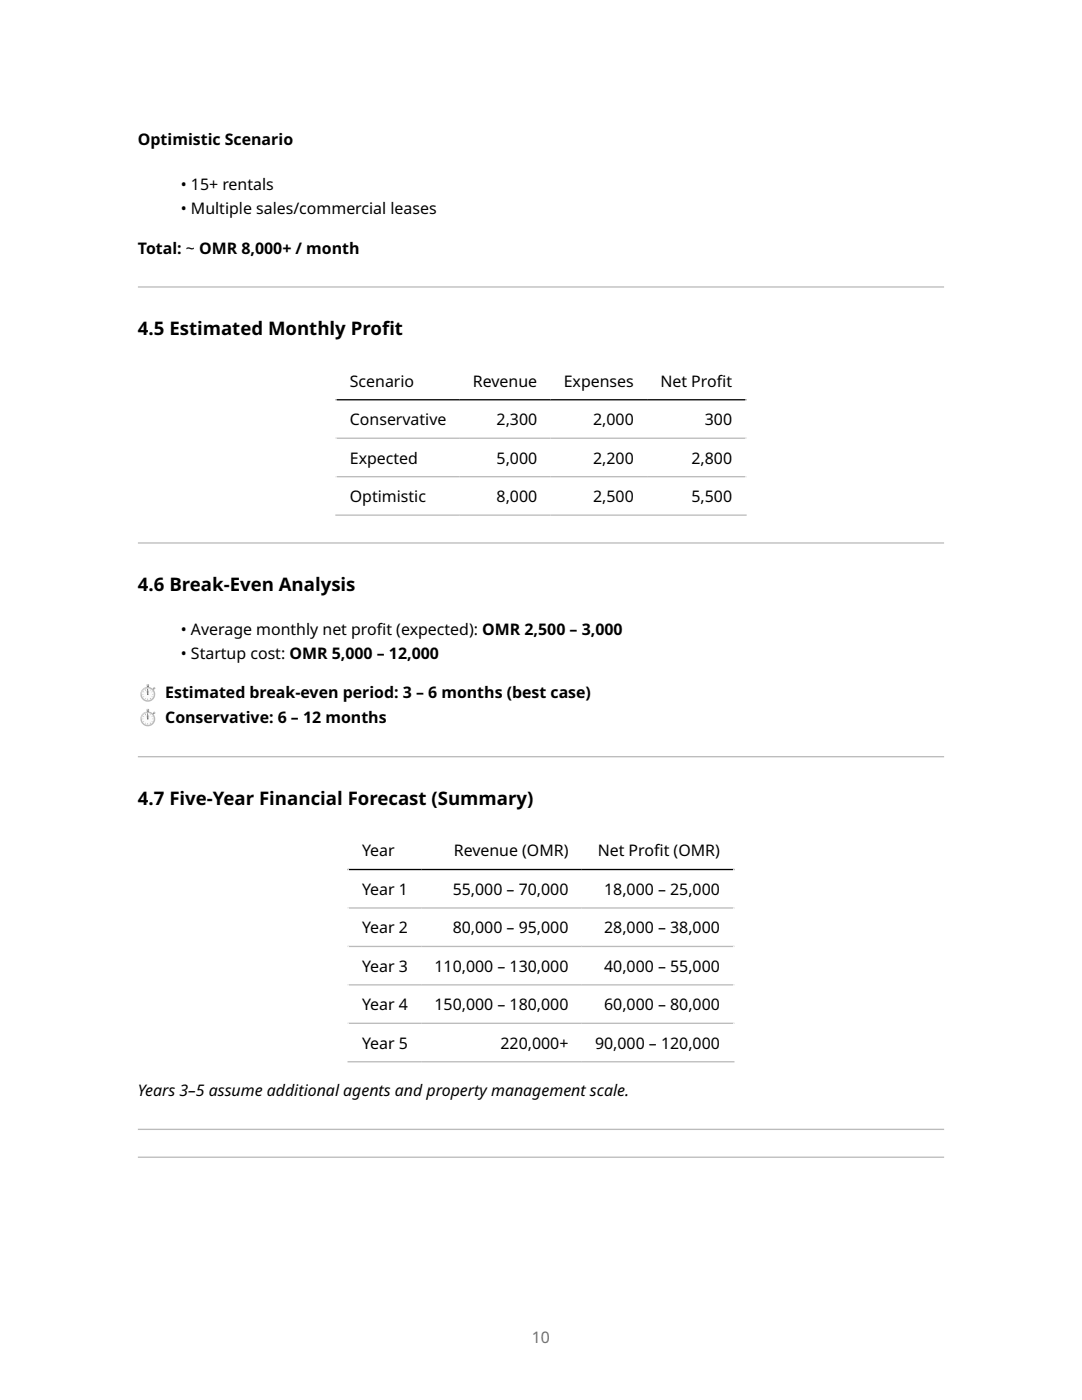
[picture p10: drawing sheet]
<svg xmlns="http://www.w3.org/2000/svg" width="216mm" height="279mm" viewBox="0 0 216 279" stroke-linecap="round" stroke-linejoin="round" font-family="sans-serif">
<defs><g id="words">
<g font-size="3.7">
<text x="27.5" y="66.9">4.5 Estimated Monthly Prof</text>
<text x="76.2" y="66.9">it</text>
<text x="27.5" y="118">4.6 Break-Even Analysis</text>
<text x="27.5" y="160.7">4.7 Five-Year Financial Forecast (Summary)</text>
</g>
<g font-size="3.2">
<text x="27.5" y="29">Optimistic Scenario</text>
<text x="36.1" y="38">• 15+ rentals</text>
<text x="36.1" y="42.8">• Multiple sales/commercial leases</text>
<text x="27.5" y="50.7">Total: ~ OMR 8,000+ / month</text>
<text x="69.8" y="77.2">Scenario</text>
<text x="94.4" y="77.2">Revenue</text>
<text x="112.5" y="77.2">Expenses</text>
<text x="131.8" y="77.2">Net Prof</text>
<text x="143" y="77.2">it</text>
<text x="69.8" y="84.9">Conservative</text>
<text x="99.1" y="84.9">2,300</text>
<text x="118.4" y="84.9">2,000</text>
<text x="140.6" y="84.9">300</text>
<text x="69.8" y="92.5">Expected</text>
<text x="99.1" y="92.5">5,000</text>
<text x="118.4" y="92.5">2,200</text>
<text x="138" y="92.5">2,800</text>
<text x="69.8" y="100.2">Optimistic</text>
<text x="99.1" y="100.2">8,000</text>
<text x="118.4" y="100.2">2,500</text>
<text x="138" y="100.2">5,500</text>
<text x="36.1" y="126.7">• Average monthly net prof</text>
<text x="36.1" y="131.4">• Startup cost: OMR 5,000 – 12,000</text>
<text x="75.2" y="126.7">it (expected): OMR 2,500 – 3,000</text>
<text x="27.5" y="139.4">⏱ Estimated break-even period: 3 – 6 months (best case)</text>
<text x="27.5" y="144.3">⏱ Conservative: 6 – 12 months</text>
<text x="72.3" y="170.9">Year</text>
<text x="90.6" y="170.9">Revenue (OMR)</text>
<text x="119.3" y="170.9">Net Prof</text>
<text x="130.5" y="170.9">it (OMR)</text>
<text x="72.3" y="178.6">Year 1</text>
<text x="90.3" y="178.6">55,000 – 70,000</text>
<text x="120.5" y="178.6">18,000 – 25,000</text>
<text x="72.3" y="186.3">Year 2</text>
<text x="90.3" y="186.3">80,000 – 95,000</text>
<text x="120.5" y="186.3">28,000 – 38,000</text>
<text x="72.3" y="193.9">Year 3</text>
<text x="86.7" y="193.9">110,000 – 130,000</text>
<text x="120.5" y="193.9">40,000 – 55,000</text>
<text x="72.3" y="201.6">Year 4</text>
<text x="86.7" y="201.6">150,000 – 180,000</text>
<text x="120.5" y="201.6">60,000 – 80,000</text>
<text x="72.3" y="209.3">Year 5</text>
<text x="99.9" y="209.3">220,000+</text>
<text x="118.7" y="209.3">90,000 – 120,000</text>
<text x="27.5" y="218.8">Years 3–5 assume additional agents and property management scale.</text>
</g>
<text font-size="3.2" fill="#6e6e6e" x="106.1" y="267.9">10</text>
</g></defs>
<path d="M27.5 57.4h160.9zM27.5 57.1h160.9v.3h-160.9z" fill-rule="evenodd" fill="#bbb"/>
<path d="M66.9 72.1h82.1M67 72v30.9M148.9 72v30.9" fill="none" stroke="#fff" stroke-width=".26"/>
<path d="M66.9 79.8h82.1" fill="none" stroke="#000" stroke-width=".26"/>
<path d="M66.9 87.5h82.1M66.9 95.1h82.1M66.9 102.8h82.1" fill="none" stroke="#bbb" stroke-width=".26"/>
<g fill="#bbb">
<path d="M27.5 108.5h160.9zM27.5 108.2h160.9v.3h-160.9z" fill-rule="evenodd"/>
<path d="M27.5 151.1h160.9zM27.5 150.9h160.9v.2h-160.9z" fill-rule="evenodd"/>
</g>
<path d="M69.3 165.9h77.3M69.5 165.7v46.3M146.4 165.7v46.3" fill="none" stroke="#fff" stroke-width=".26"/>
<path d="M69.3 173.5h77.3" fill="none" stroke="#000" stroke-width=".26"/>
<path d="M69.3 181.2h77.3M69.3 188.9h77.3M69.3 196.6h77.3M69.3 204.2h77.3M69.3 211.9h77.3" fill="none" stroke="#bbb" stroke-width=".26"/>
<g fill="#bbb">
<path d="M27.5 225.5h160.9zM27.5 225.3h160.9v.2h-160.9z" fill-rule="evenodd"/>
<path d="M27.5 231.1h160.9zM27.5 230.8h160.9v.3h-160.9z" fill-rule="evenodd"/>
</g>
<path d="M29.4 136.9h.2v.4h-.2z" fill="#607d8b"/>
<path d="M29.2 136.6h.5v.3h-.5z" fill="#b0bec5"/>
<path d="M29.2 136.9h.5z" fill="#607d8b"/>
<g fill="#fbe9e7">
<path d="M29.4 136.6v.2z"/>
<path d="M29.3 136.6v.2z"/>
</g>
<path d="M29.6 136.6v.2z" fill="#78909c"/>
<g fill="#607d8b">
<path d="M29.7 136.6v.2z"/>
<path d="M30.4 137.5l.2-.1 .2 .1-.2 .2z"/>
</g>
<path d="M30.6 137.3l.2-.2 .2 .3-.2 .2z" fill="#b0bec5"/>
<path d="M30.6 137.3l.3 .3z" fill="#607d8b"/>
<path d="M30.7 137.2l.1-.1z" fill="#fbe9e7"/>
<circle cx="29.5" cy="138.6" r="1.48" fill="#b0bec5"/>
<circle cx="29.5" cy="138.6" r="1.19" fill="#fafafa"/>
<g fill="#b2947c">
<path d="M29.5 137.5v.2z"/>
<path d="M29.5 139.5v.2z"/>
<path d="M30.4 138.5l.2 .1z"/>
<path d="M28.4 138.5l.2 .1z"/>
<path d="M28.9 137.6l.2 .2z"/>
<path d="M29.9 139.3l.1 .2z"/>
<path d="M28.6 138l.1 .1z"/>
<path d="M30.3 139l.1 .1z"/>
<path d="M30 137.6v.2z"/>
<path d="M29 139.3v.2z"/>
<path d="M30.3 138.1h.1z"/>
<path d="M28.6 139.1l.1-.1z"/>
</g>
<circle cx="29.5" cy="138.1" r=".28" fill="#82aec0"/>
<g fill="#563428">
<path d="M29.5 137.5l.1 1.1h-.2z"/>
<circle cx="29.5" cy="138.6" r=".12"/>
</g>
<path d="M28.4 137.6l.5-.3 .4-.1a1.86 1.86 0 0 0-1.2 1.5v-.5z" fill="#eceff1"/>
<path d="M29.4 141.8h.2v.4h-.2z" fill="#607d8b"/>
<path d="M29.2 141.5h.5v.3h-.5z" fill="#b0bec5"/>
<path d="M29.2 141.8h.5z" fill="#607d8b"/>
<g fill="#fbe9e7">
<path d="M29.4 141.5v.2z"/>
<path d="M29.3 141.5v.3z"/>
</g>
<path d="M29.6 141.5v.2z" fill="#78909c"/>
<g fill="#607d8b">
<path d="M29.7 141.5v.3z"/>
<path d="M30.4 142.5l.2-.2 .2 .1-.2 .2z"/>
</g>
<path d="M30.6 142.2l.2-.2 .2 .3-.2 .2z" fill="#b0bec5"/>
<path d="M30.6 142.2l.3 .3z" fill="#607d8b"/>
<path d="M30.7 142.1h.1z" fill="#fbe9e7"/>
<circle cx="29.5" cy="143.5" r="1.48" fill="#b0bec5"/>
<circle cx="29.5" cy="143.5" r="1.19" fill="#fafafa"/>
<g fill="#b2947c">
<path d="M29.5 142.4v.2z"/>
<path d="M29.5 144.4v.2z"/>
<path d="M30.4 143.4l.2 .1z"/>
<path d="M28.4 143.4l.2 .1z"/>
<path d="M28.9 142.5l.2 .2z"/>
<path d="M29.9 144.2l.1 .2z"/>
<path d="M28.6 142.9l.1 .1z"/>
<path d="M30.3 143.9l.1 .1z"/>
<path d="M30 142.5v.2z"/>
<path d="M29 144.3v.1z"/>
<path d="M30.3 143h.1z"/>
<path d="M28.6 144h.1z"/>
</g>
<circle cx="29.5" cy="143" r=".28" fill="#82aec0"/>
<g fill="#563428">
<path d="M29.5 142.4l.1 1.1h-.2z"/>
<circle cx="29.5" cy="143.5" r=".12"/>
</g>
<path d="M28.4 142.5l.5-.3 .4-.1a1.86 1.86 0 0 0-1.2 1.5v-.5z" fill="#eceff1"/>
<use href="#words"/>
</svg>
